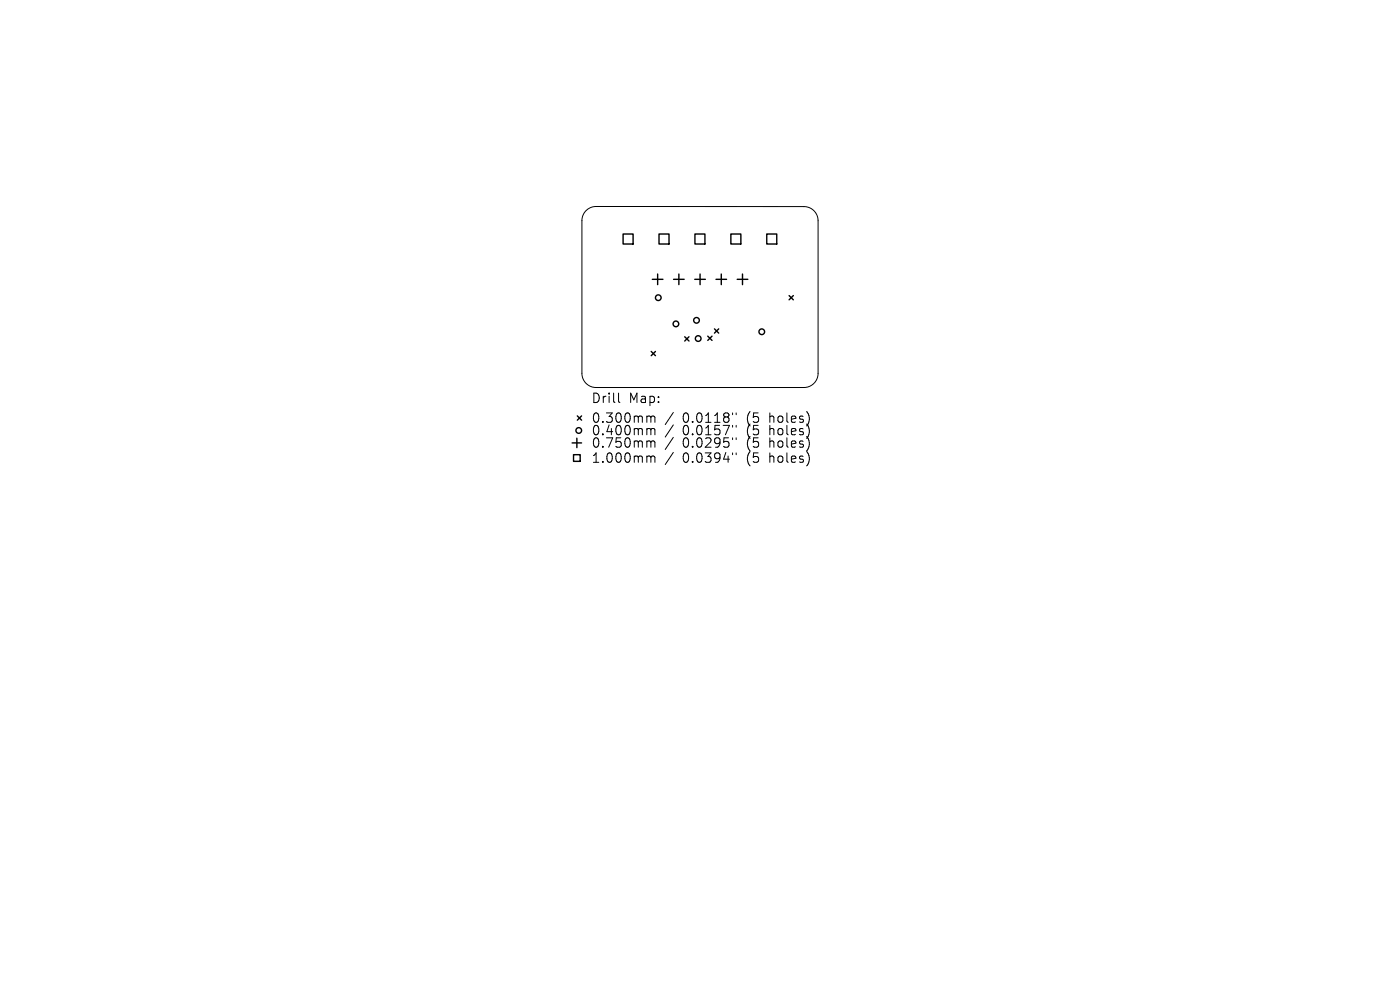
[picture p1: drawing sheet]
<svg xmlns="http://www.w3.org/2000/svg" width="297mm" height="210mm" viewBox="0 0 297 210" stroke-linecap="round" stroke-linejoin="round" font-family="sans-serif">
<defs><g id="words">
<g font-size="2.8">
<text x="125.4" y="85.8">Drill</text>
<text x="125.4" y="90">0.300mm</text>
<text x="133.4" y="85.8">Map:</text>
<text x="144.8" y="90">0.0118&quot;</text>
<text x="158.5" y="90">(5</text>
<text x="163.5" y="90">holes)</text>
<text x="125.4" y="92.6">0.400mm</text>
<text x="125.4" y="95.3">0.750mm</text>
<text x="144.8" y="92.6">0.0157&quot;</text>
<text x="144.8" y="95.3">0.0295&quot;</text>
<text x="158.5" y="92.6">(5</text>
<text x="158.5" y="95.3">(5</text>
<text x="163.5" y="92.6">holes)</text>
<text x="163.5" y="95.3">holes)</text>
<text x="125.4" y="98.5">1.000mm</text>
<text x="144.8" y="98.5">0.0394&quot;</text>
<text x="158.5" y="98.5">(5</text>
<text x="163.5" y="98.5">holes)</text>
</g>
</g></defs>
<g fill="none" stroke="#000" stroke-width=".21">
<path d="M124.3 44.7a3 3 0 0 1 2.2-.9h44.1a3 3 0 0 1 3 3v32.4a3 3 0 0 1-3 3h-44.1a3 3 0 0 1-3-3v-32.4a3 3 0 0 1 .8-2.1zM131.2 83.4v1.7l.3 .3M137.5 88.3h.3l.3 .2M137.5 90.9h.3l.3 .3M137.5 93.5h.3l.3 .3M137.5 96.7h.3l.3 .3M138.1 88.5l.3-.2 .4 .1 .1 1.2M138.1 88.5v1.1M138.1 91.2v1M138.1 93.8v1.1M138.1 97v1.1M138.1 91.2l.3-.3 .4 .1 .1 1.2"/>
<path d="M138.1 93.8l.3-.3 .4 .1 .1 1.3M138.1 97l.3-.3 .4 .1 .1 1.3M142.8 87.5l-1.7 2.6M142.8 90.1l-1.7 2.6M142.8 92.8l-1.7 2.5M142.8 96l-1.7 2.5M155.4 87.6v.4M155.4 90.2v.4M155.4 92.9v.4M155.4 96.1v.4M156.2 87.6v.4M156.2 90.2v.4"/>
<path d="M156.2 92.9v.4M156.2 96.1v.4"/>
</g>
<g fill="none" stroke="#000" stroke-width=".3">
<path d="M132.2 49.6h2.1v2.2h-2.1zM138.4 59.3h2.2M139.5 58.1v2.3M139.8 49.6h2.1v2.2h-2.1zM142.9 59.3h2.2M144 58.1v2.3M147.4 59.3h2.2M147.4 49.6h2.1v2.2h-2.1zM148.5 58.1v2.3M151.9 59.3h2.2M153 58.1v2.3M155 49.6h2.2v2.2h-2.2z"/>
<path d="M156.4 59.3h2.2M157.5 58.1v2.3M162.7 49.6h2.1v2.2h-2.1zM138.2 74.6l.9 .9M139.1 74.6l-.9 .9M145.3 71.4l.9 .9M146.2 71.4l-.9 .9M150.1 71.3l.9 .9M151 71.3l-.9 .9M151.6 69.8l.9 .9M152.5 69.8l-.9 .9M167.4 62.7l.9 .9"/>
<path d="M168.3 62.7l-.9 .9M121.4 94h2M121.7 96.5h1.4v1.4h-1.4zM122.4 93v2M122.5 88.2l.9 .9M123.4 88.2l-.9 .9"/>
<circle cx="139.7" cy="63.2" r=".6"/>
<circle cx="143.4" cy="68.7" r=".6"/>
<circle cx="147.8" cy="68" r=".6"/>
<circle cx="148.1" cy="71.8" r=".6"/>
<circle cx="161.6" cy="70.4" r=".6"/>
<circle cx="122.8" cy="91.3" r=".6"/>
</g>
<use href="#words"/>
</svg>
